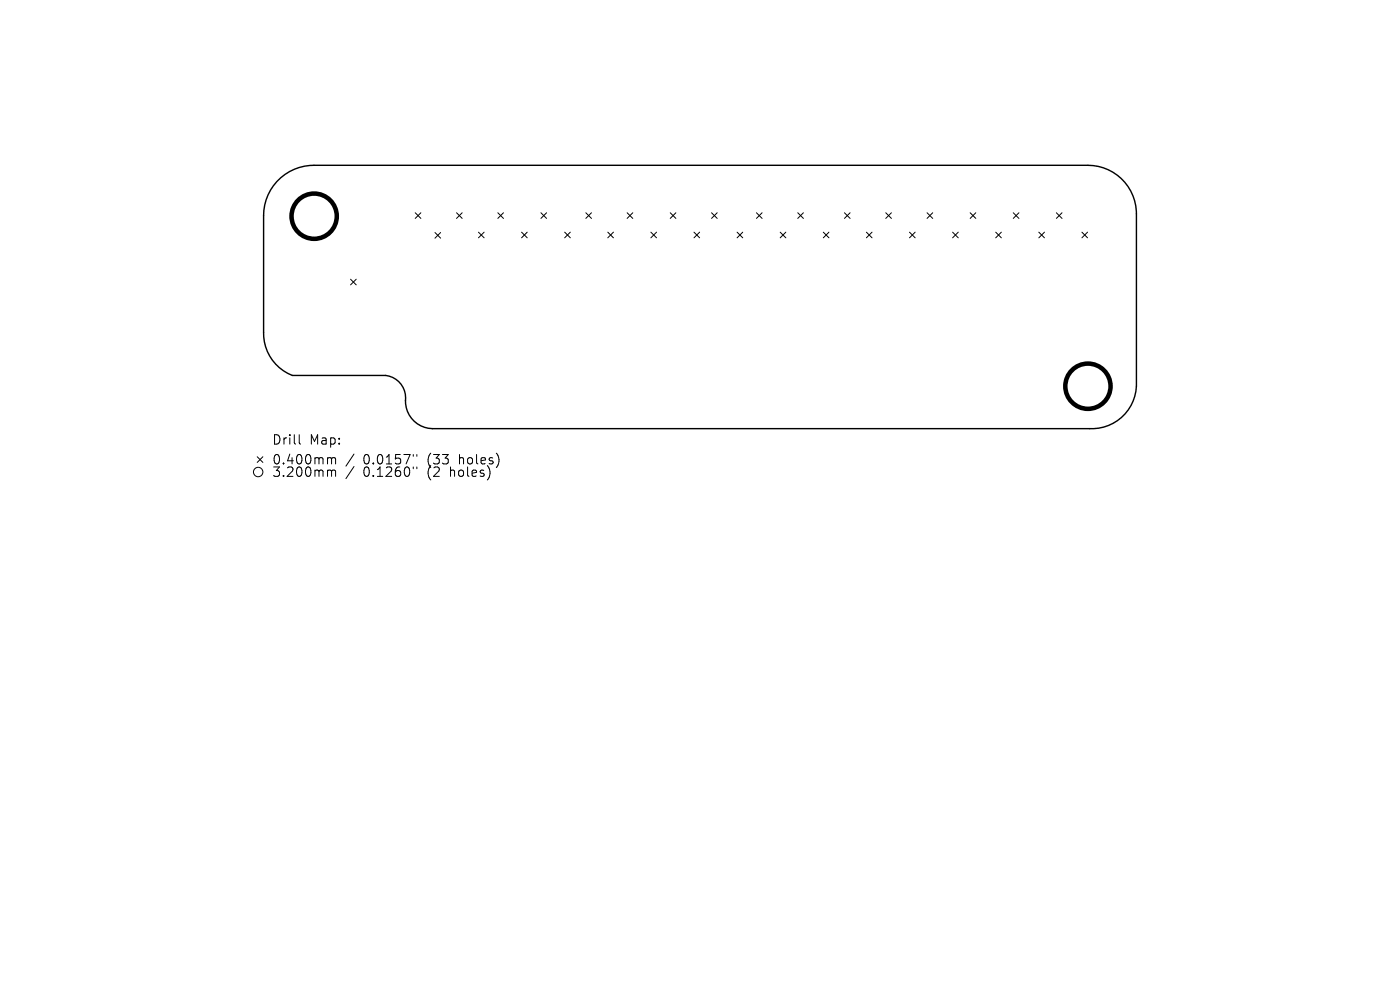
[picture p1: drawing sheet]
<svg xmlns="http://www.w3.org/2000/svg" width="297mm" height="210mm" viewBox="0 0 297 210" stroke-linecap="round" stroke-linejoin="round" font-family="sans-serif">
<defs><g id="words">
<g font-size="2.8">
<text x="57.8" y="94.5">Drill</text>
<text x="65.7" y="94.5">Map:</text>
<text x="57.8" y="98.7">0.400mm</text>
<text x="57.8" y="101.4">3.200mm</text>
<text x="77" y="98.7">0.0157&quot;</text>
<text x="77" y="101.4">0.1260&quot;</text>
<text x="90.6" y="98.7">(33</text>
<text x="90.6" y="101.4">(2</text>
<text x="95.5" y="101.4">holes)</text>
<text x="97.4" y="98.7">holes)</text>
</g>
</g></defs>
<path d="M58.7 38.5a10.7 10.7 0 0 1 7.9-3.4h164.2a10.3 10.3 0 0 1 10.3 10.3v36.5a9.5 9.5 0 0 1-9.9 9h-139.5a5.8 5.8 0 0 1-5.6-6.5 4.8 4.8 0 0 0-4.3-4.8h-19.8a9.6 9.6 0 0 1-6.1-9.1v-24.8a10.7 10.7 0 0 1 2.8-7.2z" fill="none" stroke="#000" stroke-width=".3"/>
<g fill="none" stroke="#000" stroke-width=".21">
<path d="M74.4 59.2l1.2 1.2M75.6 59.2l-1.2 1.2M88.1 45.1l1.2 1.2M89.3 45.1l-1.2 1.2M92.3 49.3l1.2 1.2M93.5 49.3l-1.2 1.2M96.8 45.1l1.2 1.2M98 45.1l-1.2 1.2M101.5 49.2l1.2 1.2M102.7 49.2l-1.2 1.2M105.6 45.1l1.2 1.2M106.8 45.1l-1.2 1.2"/>
<path d="M110.6 49.2l1.2 1.2M111.8 49.2l-1.2 1.2M114.8 45.1l1.2 1.2M116 45.1l-1.2 1.2M119.8 49.2l1.2 1.2M121 49.2l-1.2 1.2M124.3 45.1l1.2 1.2M125.5 45.1l-1.2 1.2M128.9 49.2l1.2 1.2M130.1 49.2l-1.2 1.2M133 45.1l1.2 1.2M134.2 45.1l-1.2 1.2"/>
<path d="M138.1 49.2l1.2 1.2M139.3 49.2l-1.2 1.2M142.2 45.1l1.2 1.2M143.4 45.1l-1.2 1.2M147.2 49.2l1.2 1.2M148.4 49.2l-1.2 1.2M151 45.1l1.2 1.2M152.2 45.1l-1.2 1.2M156.4 49.2l1.2 1.2M157.6 49.2l-1.2 1.2M160.5 45.1l1.2 1.2M161.7 45.1l-1.2 1.2"/>
<path d="M165.5 49.2l1.2 1.2M166.7 49.2l-1.2 1.2M169.2 45.1l1.2 1.2M170.4 45.1l-1.2 1.2M174.7 49.2l1.2 1.2M175.9 49.2l-1.2 1.2M179.1 45.1l1.2 1.2M180.3 45.1l-1.2 1.2M183.8 49.2l1.2 1.2M185 49.2l-1.2 1.2M187.9 45.1l1.2 1.2M189.1 45.1l-1.2 1.2"/>
<path d="M192.9 49.2l1.2 1.2M194.1 49.2l-1.2 1.2M196.7 45.1l1.2 1.2M197.9 45.1l-1.2 1.2M202.1 49.2l1.2 1.2M203.3 49.2l-1.2 1.2M205.8 45.1l1.2 1.2M207 45.1l-1.2 1.2M211.2 49.2l1.2 1.2M212.4 49.2l-1.2 1.2M215 45.1l1.2 1.2M216.2 45.1l-1.2 1.2"/>
<path d="M220.4 49.2l1.2 1.2M221.6 49.2l-1.2 1.2M224.1 45.1l1.2 1.2M225.3 45.1l-1.2 1.2M229.5 49.2l1.2 1.2M230.7 49.2l-1.2 1.2M54.6 96.9l1.2 1.2M55.8 96.9l-1.2 1.2M63.5 92.2v1.7l.3 .3M70.1 97.1l.2 .3M70.1 99.7l.2 .3M70.3 97.4v1"/>
<path d="M70.3 97.4l.3-.3 .5 .1 .1 1.2M75.1 96.3l-1.7 2.6M75.1 99l-1.7 2.5M87.7 96.4v.4M87.7 99.1v.3M88.4 96.4v.4M88.4 99.1v.3M105.8 97v1.3M70.3 100v1.1M70.3 100l.3-.3 .5 .1 .1 1.3M104 100.1l-.1 .9"/>
<circle cx="54.8" cy="100.1" r="1"/>
</g>
<g fill="none" stroke="#000" stroke-width=".96">
<circle cx="66.6" cy="45.9" r="4.8"/>
<circle cx="230.8" cy="81.9" r="4.8"/>
</g>
<use href="#words"/>
</svg>
